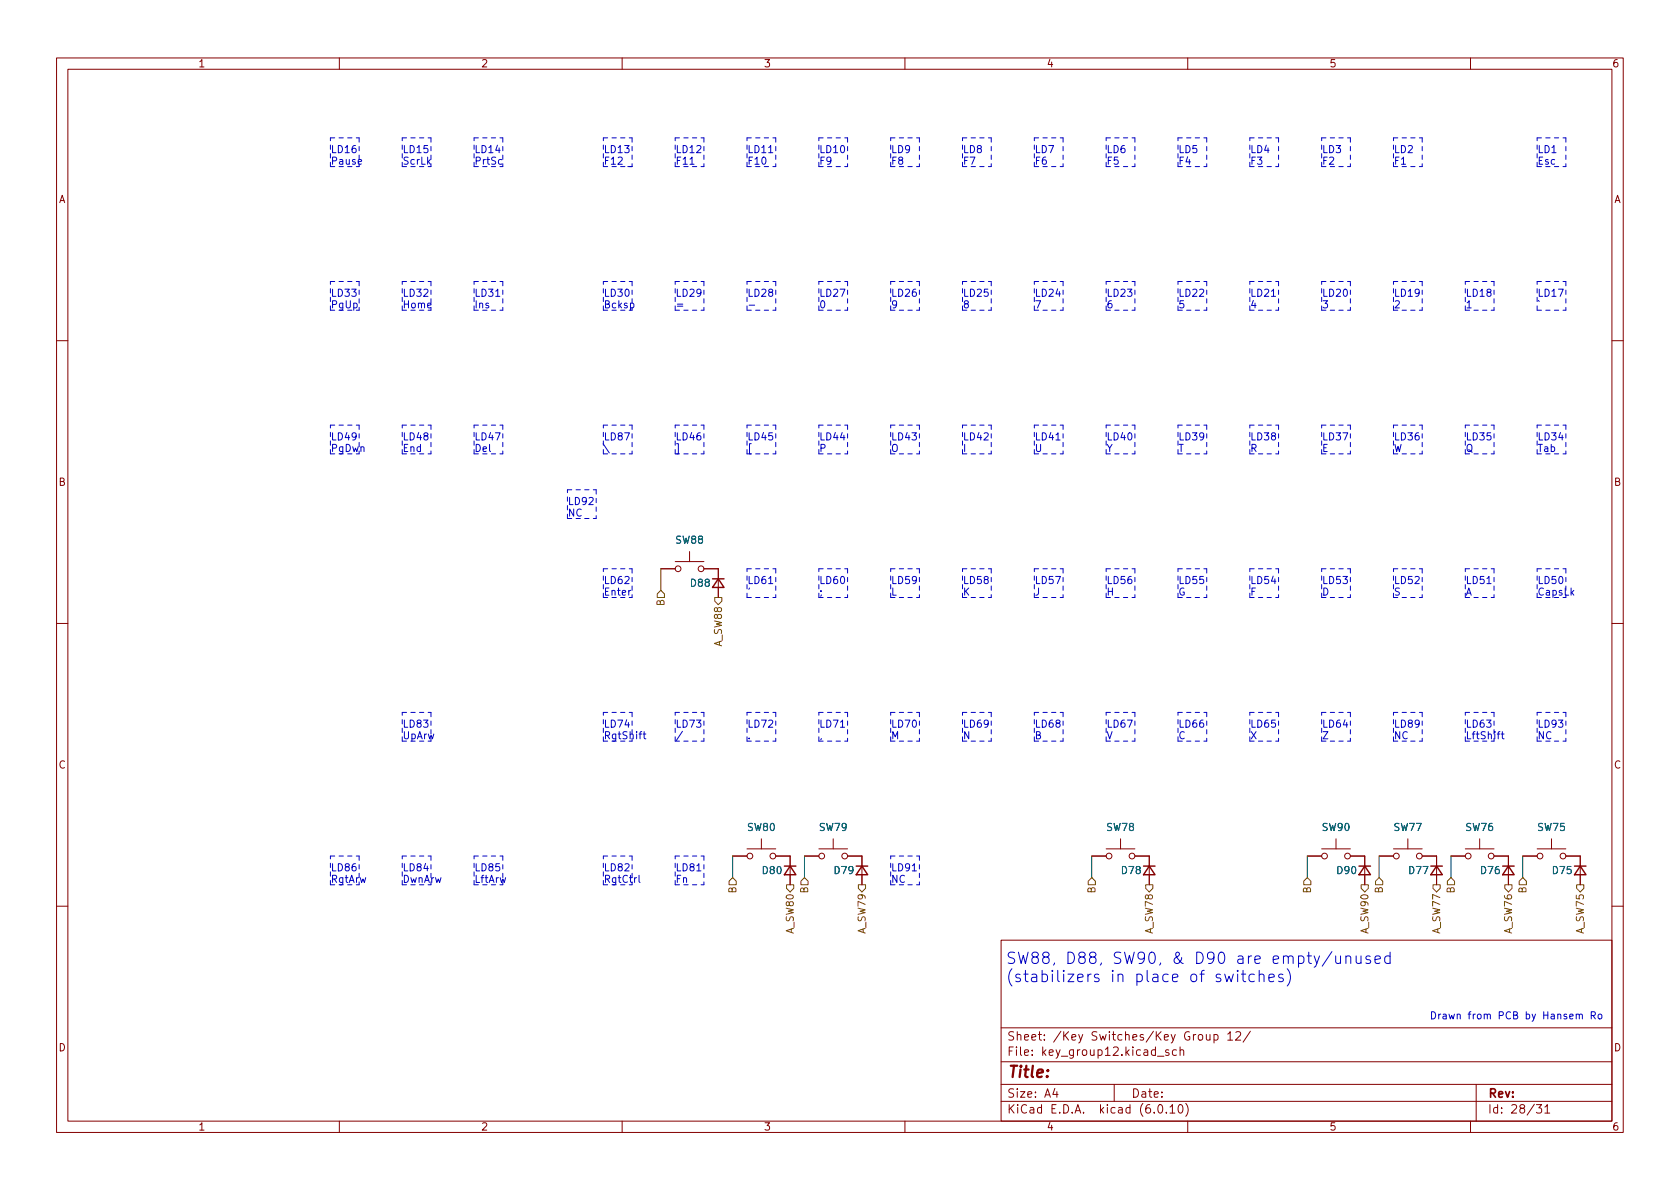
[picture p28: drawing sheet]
<svg xmlns="http://www.w3.org/2000/svg" width="297mm" height="210mm" viewBox="0 0 297 210" stroke-linecap="round" stroke-linejoin="round" font-family="sans-serif">
<defs><g id="words">
<g font-size="2.8" fill="#0000c2">
<text x="177.8" y="170.5">SW88, D88, SW90, &amp; D90 are empty/unused</text>
<text x="177.8" y="173.7">(stabilizers in place of switches)</text>
</g>
<text font-size="2.8" fill="#840000" x="178" y="190.6">Title:</text>
<g font-size="2.1" fill="#840000">
<text x="178" y="184">Sheet: /Key Switches/Key Group 12/</text>
<text x="178" y="186.7">File: key_group12.kicad_sch</text>
<text x="178" y="196.9">KiCad E.D.A. kicad (6.0.10)</text>
<text x="178" y="194.1">Size: A4</text>
<text x="200" y="194.1">Date:</text>
<text x="263" y="194.1">Rev:</text>
<text x="263" y="196.9">Id: 28/31</text>
</g>
<g font-size="1.8" fill="#840000">
<text x="35" y="11.9">1</text>
<text x="85" y="11.9">2</text>
<text x="135" y="11.9">3</text>
<text x="185" y="11.9">4</text>
<text x="235" y="11.9">5</text>
<text x="285" y="11.9">6</text>
<text x="10.3" y="35.9">A</text>
<text x="285.3" y="35.9">A</text>
<text x="10.3" y="85.9">B</text>
<text x="285.3" y="85.9">B</text>
<text x="10.3" y="135.9">C</text>
<text x="285.3" y="135.9">C</text>
<text x="10.3" y="185.9">D</text>
<text x="285.3" y="185.9">D</text>
<text x="35" y="199.9">1</text>
<text x="85" y="199.9">2</text>
<text x="135" y="199.9">3</text>
<text x="185" y="199.9">4</text>
<text x="235" y="199.9">5</text>
<text x="285" y="199.9">6</text>
</g>
<g font-size="1.8" fill="#0000c2">
<text x="58.4" y="27.1">LD16</text>
<text x="58.4" y="29.1">Pause</text>
<text x="71.1" y="27.1">LD15</text>
<text x="71.1" y="29.1">ScrLk</text>
<text x="83.8" y="27.1">LD14</text>
<text x="83.8" y="29.1">PrtSc</text>
<text x="106.7" y="27.1">LD13</text>
<text x="106.7" y="29.1">F12</text>
<text x="119.4" y="27.1">LD12</text>
<text x="119.4" y="29.1">F11</text>
<text x="132.1" y="27.1">LD11</text>
<text x="132.1" y="29.1">F10</text>
<text x="144.8" y="27.1">LD10</text>
<text x="144.8" y="29.1">F9</text>
<text x="157.5" y="27.1">LD9</text>
<text x="157.5" y="29.1">F8</text>
<text x="170.2" y="27.1">LD8</text>
<text x="170.2" y="29.1">F7</text>
<text x="182.9" y="27.1">LD7</text>
<text x="182.9" y="29.1">F6</text>
<text x="195.6" y="27.1">LD6</text>
<text x="195.6" y="29.1">F5</text>
<text x="208.3" y="27.1">LD5</text>
<text x="208.3" y="29.1">F4</text>
<text x="221" y="27.1">LD4</text>
<text x="221" y="29.1">F3</text>
<text x="233.7" y="27.1">LD3</text>
<text x="233.7" y="29.1">F2</text>
<text x="246.4" y="27.1">LD2</text>
<text x="246.4" y="29.1">F1</text>
<text x="271.8" y="27.1">LD1</text>
<text x="271.8" y="29.1">Esc</text>
<text x="58.4" y="52.5">LD33</text>
<text x="71.1" y="52.5">LD32</text>
<text x="83.8" y="52.5">LD31</text>
<text x="106.7" y="52.5">LD30</text>
<text x="119.4" y="52.5">LD29</text>
<text x="132.1" y="52.5">LD28</text>
<text x="144.8" y="52.5">LD27</text>
<text x="157.5" y="52.5">LD26</text>
<text x="170.2" y="52.5">LD25</text>
<text x="182.9" y="52.5">LD24</text>
<text x="195.6" y="52.5">LD23</text>
<text x="208.3" y="52.5">LD22</text>
<text x="221" y="52.5">LD21</text>
<text x="233.7" y="52.5">LD20</text>
<text x="246.4" y="52.5">LD19</text>
<text x="259.1" y="52.5">LD18</text>
<text x="271.8" y="52.5">LD17</text>
<text x="58.4" y="54.5">PgUp</text>
<text x="71.1" y="54.5">Home</text>
<text x="83.8" y="54.5">Ins</text>
<text x="106.7" y="54.5">Bcksp</text>
<text x="119.4" y="54.5">=</text>
<text x="144.8" y="54.5">0</text>
<text x="157.5" y="54.5">9</text>
<text x="170.2" y="54.5">8</text>
<text x="182.9" y="54.5">7</text>
<text x="195.6" y="54.5">6</text>
<text x="208.3" y="54.5">5</text>
<text x="221" y="54.5">4</text>
<text x="233.7" y="54.5">3</text>
<text x="246.4" y="54.5">2</text>
<text x="259.1" y="54.5">1</text>
<text x="271.8" y="54.5">`</text>
<text x="58.4" y="77.9">LD49</text>
<text x="71.1" y="77.9">LD48</text>
<text x="83.8" y="77.9">LD47</text>
<text x="106.7" y="77.9">LD87</text>
<text x="119.4" y="77.9">LD46</text>
<text x="132.1" y="77.9">LD45</text>
<text x="144.8" y="77.9">LD44</text>
<text x="157.5" y="77.9">LD43</text>
<text x="170.2" y="77.9">LD42</text>
<text x="182.9" y="77.9">LD41</text>
<text x="195.6" y="77.9">LD40</text>
<text x="208.3" y="77.9">LD39</text>
<text x="221" y="77.9">LD38</text>
<text x="233.7" y="77.9">LD37</text>
<text x="246.4" y="77.9">LD36</text>
<text x="259.1" y="77.9">LD35</text>
<text x="271.8" y="77.9">LD34</text>
<text x="58.4" y="79.9">PgDwn</text>
<text x="71.1" y="79.9">End</text>
<text x="83.8" y="79.9">Del</text>
<text x="106.7" y="79.9">\</text>
<text x="119.4" y="79.9">]</text>
<text x="132.1" y="79.9">[</text>
<text x="144.8" y="79.9">P</text>
<text x="157.5" y="79.9">O</text>
<text x="170.2" y="79.9">I</text>
<text x="182.9" y="79.9">U</text>
<text x="195.6" y="79.9">Y</text>
<text x="208.3" y="79.9">T</text>
<text x="221" y="79.9">R</text>
<text x="233.7" y="79.9">E</text>
<text x="246.4" y="79.9">W</text>
<text x="259.1" y="79.9">Q</text>
<text x="271.8" y="79.9">Tab</text>
<text x="100.3" y="89.3">LD92</text>
<text x="100.3" y="91.3">NC</text>
<text x="106.7" y="103.3">LD62</text>
<text x="106.7" y="105.3">Enter</text>
<text x="132.1" y="103.3">LD61</text>
<text x="132.1" y="105.3">'</text>
<text x="144.8" y="103.3">LD60</text>
<text x="144.8" y="105.3">;</text>
<text x="157.5" y="103.3">LD59</text>
<text x="157.5" y="105.3">L</text>
<text x="170.2" y="103.3">LD58</text>
<text x="170.2" y="105.3">K</text>
<text x="182.9" y="103.3">LD57</text>
<text x="182.9" y="105.3">J</text>
<text x="195.6" y="103.3">LD56</text>
<text x="195.6" y="105.3">H</text>
<text x="208.3" y="103.3">LD55</text>
<text x="208.3" y="105.3">G</text>
<text x="221" y="103.3">LD54</text>
<text x="221" y="105.3">F</text>
<text x="233.7" y="103.3">LD53</text>
<text x="233.7" y="105.3">D</text>
<text x="246.4" y="103.3">LD52</text>
<text x="246.4" y="105.3">S</text>
<text x="259.1" y="103.3">LD51</text>
<text x="259.1" y="105.3">A</text>
<text x="271.8" y="103.3">LD50</text>
<text x="271.8" y="105.3">CapsLk</text>
<text x="71.1" y="128.7">LD83</text>
<text x="71.1" y="130.7">UpArw</text>
<text x="106.7" y="128.7">LD74</text>
<text x="106.7" y="130.7">RgtShift</text>
<text x="119.4" y="128.7">LD73</text>
<text x="132.1" y="128.7">LD72</text>
<text x="132.1" y="130.7">.</text>
<text x="144.8" y="128.7">LD71</text>
<text x="144.8" y="130.7">,</text>
<text x="157.5" y="128.7">LD70</text>
<text x="157.5" y="130.7">M</text>
<text x="170.2" y="128.7">LD69</text>
<text x="170.2" y="130.7">N</text>
<text x="182.9" y="128.7">LD68</text>
<text x="182.9" y="130.7">B</text>
<text x="195.6" y="128.7">LD67</text>
<text x="195.6" y="130.7">V</text>
<text x="208.3" y="128.7">LD66</text>
<text x="208.3" y="130.7">C</text>
<text x="221" y="128.7">LD65</text>
<text x="221" y="130.7">X</text>
<text x="233.7" y="128.7">LD64</text>
<text x="233.7" y="130.7">Z</text>
<text x="246.4" y="128.7">LD89</text>
<text x="246.4" y="130.7">NC</text>
<text x="259.1" y="128.7">LD63</text>
<text x="259.1" y="130.7">LftShift</text>
<text x="271.8" y="128.7">LD93</text>
<text x="271.8" y="130.7">NC</text>
<text x="58.4" y="154.1">LD86</text>
<text x="71.1" y="154.1">LD84</text>
<text x="83.8" y="154.1">LD85</text>
<text x="106.7" y="154.1">LD82</text>
<text x="119.4" y="154.1">LD81</text>
<text x="157.5" y="154.1">LD91</text>
<text x="58.4" y="156.1">RgtArw</text>
<text x="71.1" y="156.1">DwnArw</text>
<text x="83.8" y="156.1">LftArw</text>
<text x="106.7" y="156.1">RgtCtrl</text>
<text x="119.4" y="156.1">Fn</text>
<text x="157.5" y="156.1">NC</text>
<text x="252.7" y="180.2">Drawn from PCB by Hansem Ro</text>
</g>
<g font-size="1.8" fill="#006464">
<text x="119.5" y="96.1">SW88</text>
<text x="122.2" y="103.8">D88</text>
<text x="132.2" y="146.9">SW80</text>
<text x="144.9" y="146.9">SW79</text>
<text x="195.7" y="146.9">SW78</text>
<text x="233.8" y="146.9">SW90</text>
<text x="246.5" y="146.9">SW77</text>
<text x="259.2" y="146.9">SW76</text>
<text x="271.9" y="146.9">SW75</text>
<text x="134.9" y="154.6">D80</text>
<text x="147.6" y="154.6">D79</text>
<text x="198.4" y="154.6">D78</text>
<text x="236.5" y="154.6">D90</text>
<text x="249.2" y="154.6">D77</text>
<text x="261.9" y="154.6">D76</text>
<text x="274.6" y="154.6">D75</text>
</g>
<g font-size="1.8" fill="#725600">
<text x="117.5" y="107.1" transform="rotate(-90 117.5 107.1)">B</text>
<text x="127.6" y="114.2" transform="rotate(-90 127.6 114.2)">A_SW88</text>
<text x="130.2" y="157.9" transform="rotate(-90 130.2 157.9)">B</text>
<text x="142.9" y="157.9" transform="rotate(-90 142.9 157.9)">B</text>
<text x="193.7" y="157.9" transform="rotate(-90 193.7 157.9)">B</text>
<text x="231.8" y="157.9" transform="rotate(-90 231.8 157.9)">B</text>
<text x="244.5" y="157.9" transform="rotate(-90 244.5 157.9)">B</text>
<text x="257.2" y="157.9" transform="rotate(-90 257.2 157.9)">B</text>
<text x="269.9" y="157.9" transform="rotate(-90 269.9 157.9)">B</text>
<text x="140.3" y="165" transform="rotate(-90 140.3 165)">A_SW80</text>
<text x="153" y="165" transform="rotate(-90 153 165)">A_SW79</text>
<text x="203.8" y="165" transform="rotate(-90 203.8 165)">A_SW78</text>
<text x="241.9" y="165" transform="rotate(-90 241.9 165)">A_SW90</text>
<text x="254.6" y="165" transform="rotate(-90 254.6 165)">A_SW77</text>
<text x="267.3" y="165" transform="rotate(-90 267.3 165)">A_SW76</text>
<text x="280" y="165" transform="rotate(-90 280 165)">A_SW75</text>
</g>
</g></defs>
<g fill="none" stroke="#840000" stroke-width=".18">
<path d="M10 10.2h277v190.1h-277zM12 12.2h273v186.1h-273zM60 10.2v2M110 10.2v2M160 10.2v2M210 10.2v2M260 10.2v2M10 60.2h2M285 60.2h2M119.4 99.3h5.1M121.9 97.5v1.8M10 110.2h2"/>
<path d="M116.8 100.6h2.6M124.5 100.6h2.5v5.1M285 110.2h2M129.5 151.4h2.6M132.1 150.1h5.1M134.6 148.3v1.8M137.2 151.4h2.5v5.1M142.2 151.4h2.6M144.8 150.1h5.1M147.3 148.3v1.8M149.9 151.4h2.5v5.1M193 151.4h2.6"/>
<path d="M195.6 150.1h5.1M198.1 148.3v1.8M200.7 151.4h2.5v5.1M231.1 151.4h2.6M233.7 150.1h5.1M236.2 148.3v1.8M238.8 151.4h2.5v5.1M243.8 151.4h2.6M246.4 150.1h5.1M248.9 148.3v1.8M251.5 151.4h2.5v5.1M256.5 151.4h2.6"/>
<path d="M259.1 150.1h5.1M261.6 148.3v1.8M264.2 151.4h2.5v5.1M269.2 151.4h2.6M271.8 150.1h5.1M274.3 148.3v1.8M276.9 151.4h2.5v5.1M10 160.2h2M177 166.3h108v32h-108zM285 160.2h2M60 198.3v2M110 198.3v2"/>
<path d="M160 198.3v2M177 194.8h108M177 191.8h108M177 187.8h108M177 181.8h108M186.5 192.5l-.4 1h1M186.9 193v1M197 191.8v3M204.6 186.8h1.2M204.9 195.4l.2-.1a.81 .81 0 0 1 .6 .7 .81 .81 0 0 1-.3 .8h-.2a.81 .81 0 0 1-.6-.6 .81 .81 0 0 1 .3-.8zM206.2 196.7v.1M206.6 185.7l-.3-.1-.2 .2v.3l.5 .1v.4h-.5"/>
<path d="M206.9 195.8l.4-.5v1.5M206.9 196.8h.8M208 185.7l-.4-.1-.3 .3v.4l.1 .3h.6M208.5 195.4l.1-.1a.81 .81 0 0 1 .6 .7 .81 .81 0 0 1-.3 .8h-.1a.81 .81 0 0 1-.6-.6 .81 .81 0 0 1 .3-.8zM208.6 185.8l.3-.2 .3 .1 .1 .9M208.6 185.1v1.5M209.6 195.1a1.72 1.72 0 0 1 0 2.3M210 198.3v2M212 183l.4-.1 .2 .3v.4l-.2 .3h-.4l-.1-.3v-.4zM213.3 182.9l.1 1h.3l.2-.1M213.9 182.9v1M214.6 183l.5-.1 .3 .3v.4l-.2 .3h-.6"/>
<path d="M214.6 182.9v1.5M217.1 182.9l.4-.5v1.5M217.1 183.9h.8M218.5 182.6l.6-.2 .2 .2 .1 .3-1 1h1M221.1 182.4l-1.3 1.9M260 198.3v2M261 191.8v6.5M271.7 195.3h.9l-.5 .6 .4 .1v.7l-.2 .1h-.4l-.2-.1M273.1 195.8l.5-.5v1.5M273.1 196.8h.9"/>
<circle cx="119.9" cy="100.6" r=".51"/>
<circle cx="124" cy="100.6" r=".51"/>
<circle cx="132.6" cy="151.4" r=".51"/>
<circle cx="136.7" cy="151.4" r=".51"/>
<circle cx="145.3" cy="151.4" r=".51"/>
<circle cx="149.4" cy="151.4" r=".51"/>
<circle cx="196.1" cy="151.4" r=".51"/>
<circle cx="200.2" cy="151.4" r=".51"/>
<circle cx="234.2" cy="151.4" r=".51"/>
<circle cx="238.3" cy="151.4" r=".51"/>
<circle cx="246.9" cy="151.4" r=".51"/>
<circle cx="251" cy="151.4" r=".51"/>
<circle cx="259.6" cy="151.4" r=".51"/>
<circle cx="263.7" cy="151.4" r=".51"/>
<circle cx="272.3" cy="151.4" r=".51"/>
<circle cx="276.4" cy="151.4" r=".51"/>
</g>
<g fill="none" stroke="#840000" stroke-width=".25">
<path d="M126 102.4h2M127 102.4l1 1.5h-2zM138.7 153.2h2M139.7 153.2l1 1.5h-2zM151.4 153.2h2M152.4 153.2l1 1.5h-2zM202.2 153.2h2M203.2 153.2l1 1.5h-2zM240.3 153.2h2M241.3 153.2l1 1.5h-2zM253 153.2h2M254 153.2l1 1.5h-2z"/>
<path d="M265.7 153.2h2M266.7 153.2l1 1.5h-2zM278.4 153.2h2M279.4 153.2l1 1.5h-2z"/>
</g>
<g fill="none" stroke="#725600" stroke-width=".18">
<path d="M116.8 104.4l.7 .6v.7h-1.3v-.7zM126.4 105.7h1.2v.6l-.6 .6-.6-.6zM129.5 155.2l.7 .6v.7h-1.3v-.7zM139.1 156.5h1.2v.6l-.6 .6-.6-.6zM142.2 155.2l.7 .6v.7h-1.3v-.7zM151.8 156.5h1.2v.6l-.6 .6-.6-.6zM193 155.2l.7 .6v.7h-1.3v-.7zM202.6 156.5h1.2v.6l-.6 .6-.6-.6zM231.1 155.2l.7 .6v.7h-1.3v-.7zM240.7 156.5h1.2v.6l-.6 .6-.6-.6zM243.8 155.2l.7 .6v.7h-1.3v-.7zM253.4 156.5h1.2v.6l-.6 .6-.6-.6z"/>
<path d="M256.5 155.2l.7 .6v.7h-1.3v-.7zM266.1 156.5h1.2v.6l-.6 .6-.6-.6zM269.2 155.2l.7 .6v.7h-1.3v-.7zM278.8 156.5h1.2v.6l-.6 .6-.6-.6z"/>
</g>
<g fill="none" stroke="#0000c2" stroke-width=".18">
<path d="M122 29h.7M135.9 27h.7M87.6 52.4h.8M111.5 53.7l.3-.1 .3 .2-.1 .6h-.5M132.5 54h.9M224.8 52.4h.7M186.7 77.8h.7M111.5 104.4l-.3 .2M135.9 103.2h.7M262.9 103.2h.7M113.7 129.8h.5M113.9 129.4v1.1l.3 .1"/>
<path d="M120.7 129.3l-1.1 1.7M148.6 128.6h.7M264.7 129.8h.5M265.2 129.4l-.3 .2v1M265.4 129.8h.5M265.6 129.4v1.1l.3 .1M113 154.8v1.1l.2 .1M123.2 154h.7M161.3 154h.7M216.5 172.3l.4 1.3 .4-1 .4 1 .4-1.3M218.8 172.3v1.3M219.5 172.3h.8"/>
<path d="M219.8 171.6v1.7l.1 .2 .4 .1M221.8 172.4l-.6-.1-.4 .3v.6l.2 .3 .2 .1 .6-.1M222.6 172.5a.5 .5 0 0 1 .9 0v1.1M222.6 171.6v2M224.4 172.9l.9-.2-.1-.3-.6-.1-.2 .2v1l.2 .1 .6-.1M226.8 172.4l-.4-.1-.3 .2 .1 .3 .6 .2 .1 .2-.1 .3-.2 .1-.5-.1M227.6 171.3a2.29 2.29 0 0 1 0 3.1M235.5 168.3l-1.7 2.5M236.2 169l.1 1.3a.54 .54 0 0 0 .7-.1M237 169v1.4M238 169.2a.5 .5 0 0 1 .8 .1v1.1M238 169v1.4"/>
<path d="M239.8 169l.1 1.3a.54 .54 0 0 0 .7-.1M240.6 169v1.4M242.3 169.1l-.5-.1-.3 .3 .1 .3 .7 .2 .1 .2-.1 .3-.2 .1-.6-.1M243.1 169.7l1-.2-.1-.4-.6-.1-.3 .3 .1 1 .2 .1 .6-.1M245.8 169.1l-.6-.1-.4 .4v.6l.2 .3 .2 .1 .6-.1M245.8 168.4v2M278.7 179.5l.2-.2 .3 .1v.8M279.2 179.5l.2-.2 .3 .1 .1 .8M281.4 179.6l.6-.1 .1-.2-.1-.3-.6-.1v1.3M281.7 179.6l.4 .6M282.6 179.5l.2-.2 .4 .2v.4l-.1 .2-.3 .1-.2-.1z"/>
</g>
<g fill="none" stroke="#0000c2" stroke-width=".18" stroke-dasharray=".8 .8">
<path d="M58.4 24.4h5.1M58.4 29.5v-5.1M58.4 29.5h5.1M63.5 24.4v5.1M71.1 29.5v-5.1M71.1 24.4h5.1M71.1 29.5h5.1M76.2 24.4v5.1M83.8 24.4h5.1M83.8 29.5h5.1M83.8 29.5v-5.1M88.9 24.4v5.1"/>
<path d="M106.7 24.4h5.1M106.7 29.5h5.1M106.7 29.5v-5.1M111.8 29.5h-1.3M111.8 24.4v5.1M119.4 29.5v-5.1M119.4 29.5h5.1M119.4 24.4h5.1M124.5 24.4v5.1M132.1 29.5h5.1M132.1 29.5v-5.1M132.1 24.4h5.1"/>
<path d="M137.2 24.4v5.1M144.8 29.5v-5.1M144.8 24.4h5.1M144.8 29.5h5.1M149.9 24.4v5.1M157.5 29.5h5.1M157.5 29.5v-5.1M157.5 24.4h5.1M162.6 24.4v5.1M170.2 24.4h5.1M170.2 29.5h5.1M170.2 29.5v-5.1"/>
<path d="M175.3 24.4v5.1M182.9 29.5v-5.1M182.9 24.4h5.1M182.9 29.5h5.1M188 24.4v5.1M195.6 24.4h5.1M195.6 29.5h5.1M195.6 29.5v-5.1M200.7 24.4v5.1M208.3 29.5h5.1M208.3 24.4h5.1M208.3 29.5v-5.1"/>
<path d="M213.4 24.4v5.1M221 29.5v-5.1M221 24.4h5.1M221 29.5h5.1M226.1 24.4v5.1M233.7 29.5v-5.1M233.7 29.5h5.1M233.7 24.4h5.1M238.8 24.4v5.1M246.4 29.5h5.1M246.4 24.4h5.1M246.4 29.5v-5.1"/>
<path d="M251.5 24.4v5.1M271.8 24.4h5.1M271.8 29.5h5.1M271.8 29.5v-5.1M276.9 24.4v5.1M58.4 49.8h5.1M58.4 54.9h5.1M58.4 54.9v-5.1M63.5 49.8v5.1M71.1 54.9h5.1M71.1 49.8h5.1M71.1 54.9v-5.1"/>
<path d="M76.2 49.8v5.1M83.8 49.8h5.1M83.8 54.9h5.1M83.8 54.9v-5.1M88.9 49.8v5.1M106.7 54.9v-5.1M106.7 54.9h5.1M106.7 49.8h5.1M111.8 49.8v5.1M119.4 49.8h5.1M119.4 54.9v-5.1M119.4 54.9h5.1"/>
<path d="M124.5 49.8v5.1M132.1 49.8h5.1M132.1 54.9v-5.1M132.1 54.9h5.1M137.2 49.8v5.1M144.8 54.9h5.1M144.8 54.9v-5.1M144.8 49.8h5.1M149.9 49.8v5.1M157.5 54.9v-5.1M157.5 54.9h5.1M157.5 49.8h5.1"/>
<path d="M162.6 49.8v5.1M170.2 49.8h5.1M170.2 54.9h5.1M170.2 54.9v-5.1M175.3 49.8v5.1M182.9 54.9h5.1M182.9 49.8h5.1M182.9 54.9v-5.1M188 49.8v5.1M195.6 49.8h5.1M195.6 54.9h5.1M195.6 54.9v-5.1"/>
<path d="M200.7 49.8v5.1M208.3 54.9v-5.1M208.3 54.9h5.1M208.3 49.8h5.1M213.4 49.8v5.1M221 49.8h5.1M221 54.9v-5.1M221 54.9h5.1M226.1 49.8v5.1M233.7 54.9h5.1M233.7 49.8h5.1M233.7 54.9v-5.1"/>
<path d="M238.8 49.8v5.1M246.4 49.8h5.1M246.4 54.9h5.1M246.4 54.9v-5.1M251.5 49.8v5.1M259.1 49.8h5.1M259.1 54.9h5.1M259.1 54.9v-5.1M264.2 49.8v5.1M271.8 49.8h5.1M271.8 54.9v-5.1M271.8 54.9h5.1"/>
<path d="M276.9 49.8v5.1M58.4 75.2h5.1M63.5 75.2v5.1M71.1 75.2h5.1M76.2 75.2v5.1M83.8 75.2h5.1M88.9 75.2v5.1M106.7 75.2h5.1M111.8 75.2v5.1M119.4 75.2h5.1M124.5 75.2v5.1M132.1 75.2h5.1"/>
<path d="M137.2 75.2v5.1M144.8 75.2h5.1M149.9 75.2v5.1M157.5 75.2h5.1M162.6 75.2v5.1M170.2 75.2h5.1M175.3 75.2v5.1M182.9 75.2h5.1M188 75.2v5.1M195.6 75.2h5.1M200.7 75.2v5.1M208.3 75.2h5.1"/>
<path d="M213.4 75.2v5.1M221 75.2h5.1M226.1 75.2v5.1M233.7 75.2h5.1M238.8 75.2v5.1M246.4 75.2h5.1M251.5 75.2v5.1M259.1 75.2h5.1M264.2 75.2v5.1M271.8 75.2h5.1M276.9 75.2v5.1M58.4 80.3v-5.1"/>
<path d="M58.4 80.3h5.1M71.1 80.3h5.1M71.1 80.3v-5.1M83.8 80.3h5.1M83.8 80.3v-5.1M100.3 91.7v-5.1M100.3 86.6h5.1M100.3 91.7h5.1M105.4 86.6v5.1M106.7 80.3h5.1M106.7 80.3v-5.1M119.4 80.3h5.1"/>
<path d="M119.4 80.3v-5.1M132.1 80.3h5.1M132.1 80.3v-5.1M144.8 80.3h5.1M144.8 80.3v-5.1M157.5 80.3v-5.1M157.5 80.3h5.1M170.2 80.3v-5.1M170.2 80.3h5.1M182.9 80.3h5.1M182.9 80.3v-5.1M195.6 80.3h5.1"/>
<path d="M195.6 80.3v-5.1M208.3 80.3h5.1M208.3 80.3v-5.1M221 80.3v-5.1M221 80.3h5.1M233.7 80.3v-5.1M233.7 80.3h5.1M246.4 80.3v-5.1M246.4 80.3h5.1M259.1 80.3h5.1M259.1 80.3v-5.1M271.8 80.3h5.1"/>
<path d="M271.8 80.3v-5.1M106.7 105.7v-5.1M106.7 105.7h5.1M106.7 100.6h5.1M111.8 100.6v5.1M132.1 105.7v-5.1M132.1 105.7h5.1M132.1 100.6h5.1M137.2 100.6v5.1M144.8 105.7v-5.1M144.8 100.6h5.1M144.8 105.7h5.1"/>
<path d="M149.9 100.6v5.1M157.5 105.7v-5.1M157.5 100.6h5.1M157.5 105.7h5.1M162.6 100.6v5.1M170.2 105.7h5.1M170.2 105.7v-5.1M170.2 100.6h5.1M175.3 100.6v5.1M182.9 105.7v-5.1M182.9 100.6h5.1M182.9 105.7h5.1"/>
<path d="M188 100.6v5.1M195.6 105.7h5.1M195.6 105.7v-5.1M195.6 100.6h5.1M200.7 100.6v5.1M208.3 100.6h5.1M208.3 105.7v-5.1M208.3 105.7h5.1M213.4 100.6v5.1M221 105.7v-5.1M221 100.6h5.1M221 105.7h5.1"/>
<path d="M226.1 100.6v5.1M233.7 105.7v-5.1M233.7 100.6h5.1M233.7 105.7h5.1M238.8 100.6v5.1M246.4 100.6h5.1M246.4 105.7v-5.1M246.4 105.7h5.1M251.5 100.6v5.1M259.1 100.6h5.1M259.1 105.7h5.1M259.1 105.7v-5.1"/>
<path d="M264.2 100.6v5.1M271.8 105.7h5.1M271.8 105.7v-5.1M271.8 100.6h5.1M276.9 100.6v5.1M71.1 126h5.1M71.1 131.1h5.1M71.1 131.1v-5.1M76.2 126v5.1M106.7 131.1h5.1M106.7 131.1v-5.1M106.7 126h5.1"/>
<path d="M111.8 126v5.1M119.4 131.1v-5.1M119.4 126h5.1M119.4 131.1h5.1M124.5 126v5.1M132.1 131.1h5.1M132.1 131.1v-5.1M132.1 126h5.1M137.2 126v5.1M144.8 131.1v-5.1M144.8 131.1h5.1M144.8 126h5.1"/>
<path d="M149.9 126v5.1M157.5 131.1v-5.1M157.5 131.1h5.1M157.5 126h5.1M162.6 126v5.1M170.2 131.1v-5.1M170.2 131.1h5.1M170.2 126h5.1M175.3 126v5.1M182.9 131.1v-5.1M182.9 126h5.1M182.9 131.1h5.1"/>
<path d="M188 126v5.1M195.6 131.1h5.1M195.6 131.1v-5.1M195.6 126h5.1M200.7 126v5.1M208.3 126h5.1M208.3 131.1v-5.1M208.3 131.1h5.1M213.4 126v5.1M221 131.1v-5.1M221 131.1h5.1M221 126h5.1"/>
<path d="M226.1 126v5.1M233.7 126h5.1M233.7 131.1h5.1M233.7 131.1v-5.1M238.8 126v5.1M246.4 131.1v-5.1M246.4 131.1h5.1M246.4 126h5.1M251.5 126v5.1M259.1 131.1h5.1M259.1 126h5.1M259.1 131.1v-5.1"/>
<path d="M264.2 126v5.1M271.8 131.1h5.1M271.8 126h5.1M271.8 131.1v-5.1M276.9 126v5.1M58.4 151.4h5.1M58.4 156.5v-5.1M58.4 156.5h5.1M63.5 151.4v5.1M71.1 156.5v-5.1M71.1 151.4h5.1M71.1 156.5h5.1"/>
<path d="M76.2 151.4v5.1M83.8 156.5v-5.1M83.8 156.5h5.1M83.8 151.4h5.1M88.9 151.4v5.1M106.7 156.5h5.1M106.7 151.4h5.1M106.7 156.5v-5.1M111.8 151.4v5.1M119.4 151.4h5.1M119.4 156.5h5.1M119.4 156.5v-5.1"/>
<path d="M124.5 151.4v5.1M157.5 151.4h5.1M157.5 156.5v-5.1M157.5 156.5h5.1M162.6 151.4v5.1"/>
</g>
<path d="M116.8 100.6v3.8M129.5 151.4v3.8M142.2 151.4v3.8M193 151.4v3.8M231.1 151.4v3.8M243.8 151.4v3.8M256.5 151.4v3.8M269.2 151.4v3.8" fill="none" stroke="#009600" stroke-width=".18"/>
<use href="#words"/>
</svg>
